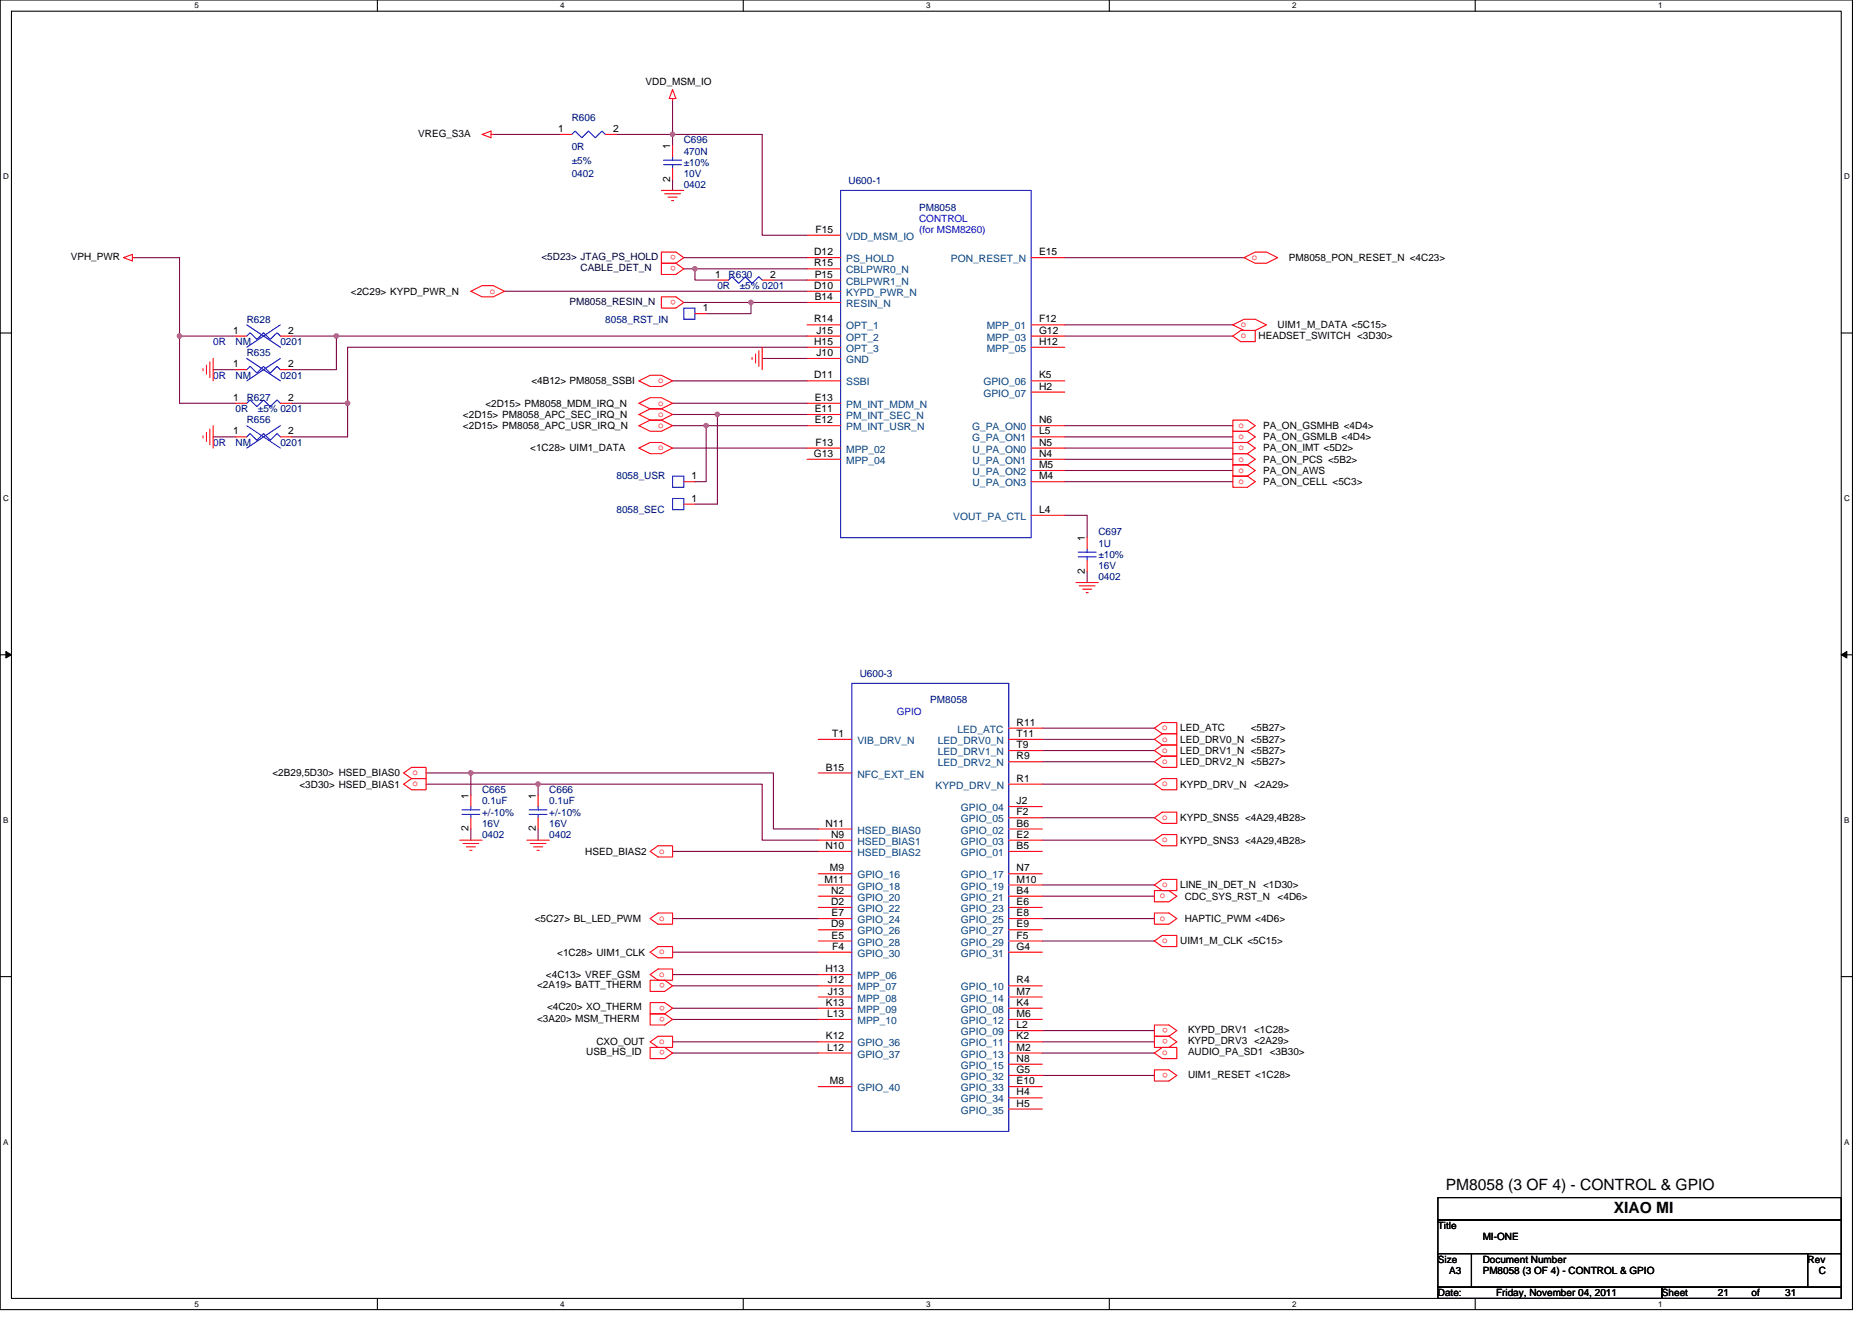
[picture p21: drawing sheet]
<svg xmlns="http://www.w3.org/2000/svg" width="297mm" height="210mm" viewBox="0 0 297 210" stroke-linecap="round" stroke-linejoin="round" font-family="sans-serif">
<defs><g id="words">
<g font-size="2.5">
<text x="229.4" y="188.9">PM8058 (3 OF 4) - CONTROL &amp; GPIO</text>
<text x="256.1" y="192.5">XIAO MI</text>
</g>
<g font-size="1.6">
<text x="102.4" y="13.5">VDD_MSM_IO</text>
<text x="66.4" y="21.7">VREG_S3A</text>
<text x="88.6" y="21">1</text>
<text x="97.3" y="21">2</text>
<text x="106.3" y="23.6" transform="rotate(-90 106.3 23.6)">1</text>
<text x="106.3" y="28.8" transform="rotate(-90 106.3 28.8)">2</text>
<text x="11.2" y="41.3">VPH_PWR</text>
<text x="129.2" y="40.5">D12</text>
<text x="129.4" y="37">F15</text>
<text x="164.9" y="40.5">E15</text>
<text x="204.5" y="41.4">PM8058_PON_RESET_N &lt;4C23&gt;</text>
<text x="55.7" y="46.8">&lt;2C29&gt; KYPD_PWR_N</text>
<text x="113.5" y="44.1">1</text>
<text x="122.2" y="44.1">2</text>
<text x="129.2" y="42.3">R15</text>
<text x="129.2" y="45.8">D10</text>
<text x="129.3" y="44.1">P15</text>
<text x="129.3" y="47.6">B14</text>
<text x="37" y="53">1</text>
<text x="45.7" y="53">2</text>
<text x="111.5" y="49.4">1</text>
<text x="129.2" y="51.2">R14</text>
<text x="129.6" y="53">J15</text>
<text x="164.9" y="51.2">F12</text>
<text x="164.9" y="53">G12</text>
<text x="199.7" y="53.9">HEADSET_SWITCH &lt;3D30&gt;</text>
<text x="202.7" y="52.1">UIM1_M_DATA &lt;5C15&gt;</text>
<text x="37" y="58.3">1</text>
<text x="45.7" y="58.3">2</text>
<text x="129.2" y="54.7">H15</text>
<text x="129.6" y="56.5">J10</text>
<text x="164.9" y="54.7">H12</text>
<text x="37" y="63.6">1</text>
<text x="45.7" y="63.6">2</text>
<text x="77" y="64.5">&lt;2D15&gt; PM8058_MDM_IRQ_N</text>
<text x="84.3" y="61">&lt;4B12&gt; PM8058_SSBI</text>
<text x="129.2" y="60.1">D11</text>
<text x="129.3" y="63.6">E13</text>
<text x="129.3" y="65.4">E11</text>
<text x="164.9" y="60.1">K5</text>
<text x="164.9" y="61.8">H2</text>
<text x="37" y="69">1</text>
<text x="45.7" y="69">2</text>
<text x="73.5" y="66.3">&lt;2D15&gt; PM8058_APC_SEC_IRQ_N</text>
<text x="73.5" y="68.1">&lt;2D15&gt; PM8058_APC_USR_IRQ_N</text>
<text x="84.1" y="71.6">&lt;1C28&gt; UIM1_DATA</text>
<text x="129.3" y="67.2">E12</text>
<text x="129.4" y="70.7">F13</text>
<text x="164.9" y="67.2">N6</text>
<text x="164.9" y="69">L5</text>
<text x="164.9" y="70.7">N5</text>
<text x="200.4" y="68.1">PA_ON_GSMHB &lt;4D4&gt;</text>
<text x="200.4" y="69.9">PA_ON_GSMLB &lt;4D4&gt;</text>
<text x="200.4" y="71.6">PA_ON_IMT &lt;5D2&gt;</text>
<text x="109.7" y="76.1">1</text>
<text x="129.1" y="72.5">G13</text>
<text x="164.9" y="72.5">N4</text>
<text x="164.9" y="74.3">M5</text>
<text x="164.9" y="76.1">M4</text>
<text x="200.4" y="73.4">PA_ON_PCS &lt;5B2&gt;</text>
<text x="200.4" y="75.2">PA_ON_AWS</text>
<text x="200.4" y="77">PA_ON_CELL &lt;5C3&gt;</text>
<text x="109.7" y="79.6">1</text>
<text x="164.9" y="81.4">L4</text>
<text x="172.1" y="85.9" transform="rotate(-90 172.1 85.9)">1</text>
<text x="172.1" y="91.1" transform="rotate(-90 172.1 91.1)">2</text>
<text x="132" y="117">T1</text>
<text x="161.3" y="117">T11</text>
<text x="161.3" y="118.7">T9</text>
<text x="161.3" y="115.2">R11</text>
<text x="187.3" y="117.9">LED_DRV0_N &lt;5B27&gt;</text>
<text x="187.3" y="119.7">LED_DRV1_N &lt;5B27&gt;</text>
<text x="187.3" y="116.1">LED_ATC</text>
<text x="198.5" y="116.1">&lt;5B27&gt;</text>
<text x="43.2" y="123.2">&lt;2B29,5D30&gt; HSED_BIAS0</text>
<text x="47.5" y="125">&lt;3D30&gt; HSED_BIAS1</text>
<text x="131.1" y="122.3">B15</text>
<text x="161.3" y="120.5">R9</text>
<text x="161.3" y="124.1">R1</text>
<text x="187.3" y="125">KYPD_DRV_N</text>
<text x="187.3" y="121.4">LED_DRV2_N &lt;5B27&gt;</text>
<text x="199" y="125">&lt;2A29&gt;</text>
<text x="74.3" y="132" transform="rotate(-90 74.3 132)">2</text>
<text x="74.3" y="126.8" transform="rotate(-90 74.3 126.8)">1</text>
<text x="85" y="132" transform="rotate(-90 85 132)">2</text>
<text x="85" y="126.8" transform="rotate(-90 85 126.8)">1</text>
<text x="131" y="131.2">N11</text>
<text x="161.3" y="127.6">J2</text>
<text x="161.3" y="129.4">F2</text>
<text x="161.3" y="131.2">B6</text>
<text x="187.3" y="130.3">KYPD_SNS5 &lt;4A29,4B28&gt;</text>
<text x="92.9" y="135.7">HSED_BIAS2</text>
<text x="131" y="134.7">N10</text>
<text x="131.9" y="133">N9</text>
<text x="161.3" y="133">E2</text>
<text x="161.3" y="134.7">B5</text>
<text x="187.3" y="133.9">KYPD_SNS3 &lt;4A29,4B28&gt;</text>
<text x="130.8" y="140.1">M11</text>
<text x="131.7" y="138.3">M9</text>
<text x="131.9" y="141.9">N2</text>
<text x="131.9" y="143.6">D2</text>
<text x="161.3" y="138.3">N7</text>
<text x="161.3" y="140.1">M10</text>
<text x="161.3" y="141.9">B4</text>
<text x="161.3" y="143.6">E6</text>
<text x="187.3" y="141">LINE_IN_DET_N</text>
<text x="188" y="142.8">CDC_SYS_RST_N</text>
<text x="200.4" y="141">&lt;1D30&gt;</text>
<text x="202.7" y="142.8">&lt;4D6&gt;</text>
<text x="84.9" y="146.3">&lt;5C27&gt; BL_LED_PWM</text>
<text x="131.9" y="147.2">D9</text>
<text x="131.9" y="145.4">E7</text>
<text x="131.9" y="149">E5</text>
<text x="161.3" y="145.4">E8</text>
<text x="161.3" y="147.2">E9</text>
<text x="161.3" y="149">F5</text>
<text x="187.3" y="149.9">UIM1_M_CLK &lt;5C15&gt;</text>
<text x="188" y="146.3">HAPTIC_PWM &lt;4D6&gt;</text>
<text x="86.6" y="155.2">&lt;4C13&gt; VREF_GSM</text>
<text x="88.4" y="151.7">&lt;1C28&gt; UIM1_CLK</text>
<text x="131" y="154.3">H13</text>
<text x="132.1" y="150.7">F4</text>
<text x="161.3" y="150.7">G4</text>
<text x="85.2" y="156.8">&lt;2A19&gt; BATT_THERM</text>
<text x="86.8" y="160.4">&lt;4C20&gt; XO_THERM</text>
<text x="131.1" y="159.6">K13</text>
<text x="131.3" y="161.4">L13</text>
<text x="131.3" y="156.1">J12</text>
<text x="131.3" y="157.9">J13</text>
<text x="161.3" y="156.1">R4</text>
<text x="161.3" y="157.9">M7</text>
<text x="161.3" y="159.6">K4</text>
<text x="161.3" y="161.4">M6</text>
<text x="85.2" y="162.2">&lt;3A20&gt; MSM_THERM</text>
<text x="93" y="167.5">USB_HS_ID</text>
<text x="94.6" y="165.9">CXO_OUT</text>
<text x="131.1" y="165">K12</text>
<text x="131.3" y="166.8">L12</text>
<text x="161.3" y="163.2">L2</text>
<text x="161.3" y="165">K2</text>
<text x="161.3" y="166.8">M2</text>
<text x="188.5" y="163.9">KYPD_DRV1 &lt;1C28&gt;</text>
<text x="188.5" y="165.7">KYPD_DRV3 &lt;2A29&gt;</text>
<text x="188.5" y="167.5">AUDIO_PA_SD1 &lt;3B30&gt;</text>
<text x="131.7" y="172.1">M8</text>
<text x="161.3" y="168.5">N8</text>
<text x="161.3" y="170.3">G5</text>
<text x="161.3" y="172.1">E10</text>
<text x="161.3" y="173.9">H4</text>
<text x="188.5" y="171">UIM1_RESET &lt;1C28&gt;</text>
<text x="161.3" y="175.6">H5</text>
<text x="228.2" y="195.1">Title</text>
<text x="235.3" y="196.8">MI-ONE</text>
<text x="228.2" y="200.4">Size</text>
<text x="229.9" y="202.2">A3</text>
<text x="235.3" y="200.4">Document Number</text>
<text x="235.3" y="202.2">PM8058 (3 OF 4) - CONTROL &amp; GPIO</text>
<text x="286.8" y="200.4">Rev</text>
<text x="288.6" y="202.2">C</text>
<text x="228.2" y="205.7">Date:</text>
<text x="237.4" y="205.7">Friday, November 04, 2011</text>
<text x="263.7" y="205.7">Sheet</text>
<text x="272.6" y="205.7">21</text>
<text x="277.9" y="205.7">of</text>
<text x="283.3" y="205.7">31</text>
</g>
<g font-size="1.6" fill="#000080">
<text x="90.7" y="19.2">R606</text>
<text x="90.7" y="23.8">0R</text>
<text x="108.5" y="22.8">C696</text>
<text x="90.7" y="26">±5%</text>
<text x="90.7" y="28.1">0402</text>
<text x="108.5" y="24.5">470N</text>
<text x="108.5" y="29.9">0402</text>
<text x="108.5" y="28.1">10V</text>
<text x="108.5" y="26.3">±10%</text>
<text x="134.6" y="29.1">U600-1</text>
<text x="145.8" y="33.4">PM8058</text>
<text x="113.8" y="45.9">0R</text>
<text x="115.6" y="44.1">R630</text>
<text x="117.4" y="45.9">±5% 0201</text>
<text x="39.2" y="51.2">R628</text>
<text x="96.1" y="51.2">8058_RST_IN</text>
<text x="37.4" y="54.8">NM</text>
<text x="39.2" y="56.5">R635</text>
<text x="44.5" y="54.8">0201</text>
<text x="37.4" y="60.1">NM</text>
<text x="37.4" y="65.4">0R</text>
<text x="39.2" y="63.6">R627</text>
<text x="40.9" y="65.4">±5% 0201</text>
<text x="44.5" y="60.1">0201</text>
<text x="37.4" y="70.8">NM</text>
<text x="39.2" y="67.2">R656</text>
<text x="44.5" y="70.8">0201</text>
<text x="97.8" y="76.1">8058_USR</text>
<text x="97.8" y="81.4">8058_SEC</text>
<text x="174.3" y="85">C697</text>
<text x="174.3" y="86.8">1U</text>
<text x="174.3" y="88.5">±10%</text>
<text x="174.3" y="90.3">16V</text>
<text x="174.3" y="92.1">0402</text>
<text x="136.4" y="107.4">U600-3</text>
<text x="147.6" y="111.7">PM8058</text>
<text x="76.5" y="125.9">C665</text>
<text x="87.2" y="125.9">C666</text>
<text x="76.5" y="127.7">0.1uF</text>
<text x="76.5" y="131.2">16V</text>
<text x="76.5" y="129.4">+/-10%</text>
<text x="87.2" y="127.7">0.1uF</text>
<text x="87.2" y="131.2">16V</text>
<text x="87.2" y="129.4">+/-10%</text>
<text x="76.5" y="133">0402</text>
<text x="87.2" y="133">0402</text>
</g>
<g font-size="1.6" fill="#00f">
<text x="145.8" y="35.2">CONTROL</text>
<text x="145.8" y="37">(for MSM8260)</text>
<text x="142.3" y="113.4">GPIO</text>
</g>
<g font-size="1.6" fill="#000040">
<text x="85.9" y="41.3">&lt;5D23&gt; JTAG_PS_HOLD</text>
<text x="92.1" y="43">CABLE_DET_N</text>
<text x="90.4" y="48.4">PM8058_RESIN_N</text>
</g>
<g font-size="1.6" fill="#f00">
<text x="107.2" y="40.5" transform="rotate(180 107.2 40.5)">o</text>
<text x="198.6" y="41.3">o</text>
<text x="77.7" y="46.6">o</text>
<text x="107.2" y="42.2" transform="rotate(180 107.2 42.2)">o</text>
<text x="107.2" y="47.6" transform="rotate(180 107.2 47.6)">o</text>
<text x="196.9" y="51.9">o</text>
<text x="196.9" y="53.7">o</text>
<text x="104.4" y="60.8">o</text>
<text x="104.4" y="64.4">o</text>
<text x="104.4" y="66.1">o</text>
<text x="104.4" y="67.9">o</text>
<text x="104.4" y="71.5">o</text>
<text x="196.5" y="67.9">o</text>
<text x="196.5" y="69.7">o</text>
<text x="196.5" y="71.5">o</text>
<text x="196.5" y="73.3">o</text>
<text x="196.5" y="75">o</text>
<text x="196.5" y="76.8">o</text>
<text x="184.4" y="117.7">o</text>
<text x="184.4" y="119.5">o</text>
<text x="184.4" y="115.9">o</text>
<text x="65.5" y="123">o</text>
<text x="65.5" y="124.8">o</text>
<text x="184.4" y="124.8">o</text>
<text x="184.4" y="121.3">o</text>
<text x="184.4" y="130.2">o</text>
<text x="104.6" y="135.5">o</text>
<text x="184.4" y="133.7">o</text>
<text x="184.1" y="142.6">o</text>
<text x="184.4" y="140.8">o</text>
<text x="104.6" y="146.2">o</text>
<text x="184.1" y="146.2">o</text>
<text x="184.4" y="149.7">o</text>
<text x="104.6" y="155">o</text>
<text x="104.6" y="151.5">o</text>
<text x="105.5" y="156" transform="rotate(180 105.5 156)">o</text>
<text x="105.5" y="159.6" transform="rotate(180 105.5 159.6)">o</text>
<text x="105.5" y="161.4" transform="rotate(180 105.5 161.4)">o</text>
<text x="104.6" y="165.7">o</text>
<text x="105.5" y="166.7" transform="rotate(180 105.5 166.7)">o</text>
<text x="184.4" y="167.5">o</text>
<text x="185.3" y="163.2" transform="rotate(180 185.3 163.2)">o</text>
<text x="185.3" y="164.9" transform="rotate(180 185.3 164.9)">o</text>
<text x="185.3" y="170.3" transform="rotate(180 185.3 170.3)">o</text>
</g>
<g font-size="1.6" fill="#004080">
<text x="134.3" y="38.1">VDD_MSM_IO</text>
<text x="134.3" y="41.6">PS_HOLD</text>
<text x="150.9" y="41.6">PON_RESET_N</text>
<text x="134.3" y="43.4">CBLPWR0_N</text>
<text x="134.3" y="45.2">CBLPWR1_N</text>
<text x="134.3" y="46.9">KYPD_PWR_N</text>
<text x="134.3" y="48.7">RESIN_N</text>
<text x="134.3" y="52.3">OPT_1</text>
<text x="156.6" y="52.3">MPP_01</text>
<text x="134.3" y="54.1">OPT_2</text>
<text x="134.3" y="55.8">OPT_3</text>
<text x="134.3" y="57.6">GND</text>
<text x="156.6" y="54.1">MPP_03</text>
<text x="156.6" y="55.8">MPP_05</text>
<text x="134.3" y="61.2">SSBI</text>
<text x="134.3" y="64.7">PM_INT_MDM_N</text>
<text x="156" y="61.2">GPIO_06</text>
<text x="156" y="62.9">GPIO_07</text>
<text x="134.3" y="66.5">PM_INT_SEC_N</text>
<text x="134.3" y="68.3">PM_INT_USR_N</text>
<text x="134.3" y="71.8">MPP_02</text>
<text x="154.2" y="68.3">G_PA_ON0</text>
<text x="154.2" y="70.1">G_PA_ON1</text>
<text x="154.3" y="71.8">U_PA_ON0</text>
<text x="134.3" y="73.6">MPP_04</text>
<text x="154.3" y="73.6">U_PA_ON1</text>
<text x="154.3" y="75.4">U_PA_ON2</text>
<text x="154.3" y="77.2">U_PA_ON3</text>
<text x="151.3" y="82.5">VOUT_PA_CTL</text>
<text x="136.1" y="118.1">VIB_DRV_N</text>
<text x="148.8" y="118.1">LED_DRV0_N</text>
<text x="148.8" y="119.8">LED_DRV1_N</text>
<text x="151.9" y="116.3">LED_ATC</text>
<text x="136.1" y="123.4">NFC_EXT_EN</text>
<text x="148.5" y="125.2">KYPD_DRV_N</text>
<text x="148.8" y="121.6">LED_DRV2_N</text>
<text x="152.5" y="128.7">GPIO_04</text>
<text x="152.5" y="130.5">GPIO_05</text>
<text x="136.1" y="132.3">HSED_BIAS0</text>
<text x="136.1" y="134.1">HSED_BIAS1</text>
<text x="136.1" y="135.8">HSED_BIAS2</text>
<text x="152.5" y="132.3">GPIO_02</text>
<text x="152.5" y="134.1">GPIO_03</text>
<text x="152.5" y="135.8">GPIO_01</text>
<text x="136.1" y="139.4">GPIO_16</text>
<text x="136.1" y="141.2">GPIO_18</text>
<text x="136.1" y="143">GPIO_20</text>
<text x="152.5" y="139.4">GPIO_17</text>
<text x="152.5" y="141.2">GPIO_19</text>
<text x="152.5" y="143">GPIO_21</text>
<text x="136.1" y="144.7">GPIO_22</text>
<text x="136.1" y="146.5">GPIO_24</text>
<text x="136.1" y="148.3">GPIO_26</text>
<text x="152.5" y="144.7">GPIO_23</text>
<text x="152.5" y="146.5">GPIO_25</text>
<text x="152.5" y="148.3">GPIO_27</text>
<text x="136.1" y="150.1">GPIO_28</text>
<text x="136.1" y="151.8">GPIO_30</text>
<text x="136.1" y="155.4">MPP_06</text>
<text x="152.5" y="150.1">GPIO_29</text>
<text x="152.5" y="151.8">GPIO_31</text>
<text x="136.1" y="157.2">MPP_07</text>
<text x="136.1" y="159">MPP_08</text>
<text x="136.1" y="160.7">MPP_09</text>
<text x="152.5" y="157.2">GPIO_10</text>
<text x="152.5" y="159">GPIO_14</text>
<text x="152.5" y="160.7">GPIO_08</text>
<text x="136.1" y="162.5">MPP_10</text>
<text x="136.1" y="166.1">GPIO_36</text>
<text x="136.1" y="167.9">GPIO_37</text>
<text x="152.5" y="162.5">GPIO_12</text>
<text x="152.5" y="164.3">GPIO_09</text>
<text x="152.5" y="166.1">GPIO_11</text>
<text x="152.5" y="167.9">GPIO_13</text>
<text x="136.1" y="173.2">GPIO_40</text>
<text x="152.5" y="169.6">GPIO_15</text>
<text x="152.5" y="171.4">GPIO_32</text>
<text x="152.5" y="173.2">GPIO_33</text>
<text x="152.5" y="175">GPIO_34</text>
<text x="152.5" y="176.7">GPIO_35</text>
</g>
<g font-size="1.6" fill="#0000a0">
<text x="33.8" y="54.8">0R</text>
<text x="33.8" y="60.1">0R</text>
<text x="33.8" y="70.8">0R</text>
</g>
<g font-size="1.3">
<text x="30.8" y="1.3">5</text>
<text x="88.9" y="1.3">4</text>
<text x="147" y="1.3">3</text>
<text x="205" y="1.3">2</text>
<text x="263.1" y="1.3">1</text>
<text x=".5" y="28.4">D</text>
<text x="292.6" y="28.4">D</text>
<text x=".5" y="79.5">C</text>
<text x="292.6" y="79.5">C</text>
<text x=".5" y="130.6">B</text>
<text x="292.6" y="130.6">B</text>
<text x=".5" y="181.7">A</text>
<text x="292.6" y="181.7">A</text>
<text x="30.8" y="207.4">5</text>
<text x="88.9" y="207.4">4</text>
<text x="147" y="207.4">3</text>
<text x="205" y="207.4">2</text>
<text x="263.1" y="207.4">1</text>
</g>
</g></defs>
<path d="M0 0h293.9v207.9h-293.9zM1.8 1.8h290.4v204.3h-290.4z" fill="none" stroke="#000" stroke-width=".17"/>
<g fill="#fff">
<path d="M30.8 .2h.7v1.4h-.7z"/>
<path d="M30.8 206.3h.7v1.4h-.7z"/>
</g>
<path d="M59.9 0v1.8M59.9 206.1v1.8" fill="none" stroke="#000" stroke-width=".17"/>
<g fill="#fff">
<path d="M88.9 .2h.7v1.4h-.7z"/>
<path d="M88.9 206.3h.7v1.4h-.7z"/>
</g>
<path d="M117.9 0v1.8M117.9 206.1v1.8" fill="none" stroke="#000" stroke-width=".17"/>
<g fill="#fff">
<path d="M147 .2h.7v1.4h-.7z"/>
<path d="M147 206.3h.7v1.4h-.7z"/>
</g>
<path d="M176 0v1.8M176 206.1v1.8" fill="none" stroke="#000" stroke-width=".17"/>
<g fill="#fff">
<path d="M205 .2h.7v1.4h-.7z"/>
<path d="M205 206.3h.7v1.4h-.7z"/>
</g>
<path d="M234.1 0v1.8M234.1 206.1v1.8" fill="none" stroke="#000" stroke-width=".17"/>
<g fill="#fff">
<path d="M263.1 .2h.7v1.4h-.7z"/>
<path d="M263.1 206.3h.7v1.4h-.7z"/>
<path d="M.5 27.3h.9v1.4h-.9z"/>
<path d="M292.6 27.3h.9v1.4h-.9z"/>
<path d="M.5 78.4h.9v1.4h-.9z"/>
<path d="M292.6 78.4h.9v1.4h-.9z"/>
</g>
<path d="M0 52.9h1.8M292.2 52.9h1.7" fill="none" stroke="#000" stroke-width=".17"/>
<g fill="#fff">
<path d="M.5 129.5h.8v1.4h-.8z"/>
<path d="M292.6 129.5h.9v1.4h-.9z"/>
</g>
<path d="M0 103.9h1.8M292.2 103.9h1.7" fill="none" stroke="#000" stroke-width=".17"/>
<path d="M.9 103.4l.9 .5-.9 .5zM292.2 103.9l.8-.5v1z" fill="#000" stroke="#000" stroke-width=".16"/>
<g fill="#fff">
<path d="M.5 180.5h.8v1.4h-.8z"/>
<path d="M292.6 180.5h.9v1.4h-.9z"/>
</g>
<path d="M0 155h1.8M292.2 155h1.7M228.2 190.1h64v3.5h-64zM228.2 193.6h64v5.4h-64zM228.2 199h5.3v5.3h-5.3zM233.5 199h53.3v5.3h-53.3zM286.8 199h5.4v5.3h-5.4zM228.2 204.3h35.5v1.8h-35.5zM263.7 204.3h28.5v1.8h-28.5z" fill="none" stroke="#000" stroke-width=".17"/>
<g fill="none" stroke="#800040" stroke-width=".17">
<path d="M106.7 16v5.3h14.2v16h7.2M78.3 21.3h10.6M97.8 21.3h8.9v1.8M106.7 28.4v1.8M21.4 40.9h7.1v12.4M28.5 53.3v10.7h8.9M28.5 53.3h8.9M33.8 58.7h3.6M46.3 53.3h7.1M53.4 53.3h74.7M53.4 53.3v5.4h-7.1M80 46.2h48.1"/>
<path d="M108.5 48h10.7v1.8h-7.1M108.5 40.9h19.6M108.5 42.7h1.8M110.3 42.7v1.7h3.5M110.3 42.7h17.8M119.2 48h8.9M120.9 56.9h7.2M122.7 44.4h5.4M128.1 55.1h-72.9v8.9M168.9 53.3h26.7M168.9 40.9h28.5M168.9 51.6h26.7"/>
<path d="M33.8 69.3h3.6M46.3 64h8.9M55.2 64v5.3h-8.9M106.7 71.1h21.4M106.7 67.6h5.4M106.7 65.8h7.1M106.7 60.5h21.4M106.7 64h21.4M112.1 67.6v8.9h-1.8M112.1 67.6h16M113.8 65.8v14.2h-3.5M113.8 65.8h14.3"/>
<path d="M168.9 67.6h26.7M168.9 69.3h26.7M168.9 71.1h26.7M168.9 72.9h26.7M168.9 74.7h26.7M168.9 76.5h26.7M168.9 81.8h3.6v3.5M172.5 90.7v1.8M165.4 115.6h17.8M165.4 117.3h17.8M165.4 119.1h17.8M67.6 124.5h17.8v1.7"/>
<path d="M67.6 122.7h7.1v3.5M74.7 122.7h48v8.9h7.1M74.7 131.6v1.7M85.4 131.6v1.7M85.4 124.5h35.5v8.8h8.9M106.7 135.1h23.1M165.4 124.5h17.8M165.4 129.8h17.8M165.4 133.3h17.8M165.4 120.9h17.8M106.7 151.1h23.1M106.7 154.7h23.1"/>
<path d="M106.7 156.5h23.1M106.7 145.8h23.1M165.4 140.5h17.8M165.4 142.2h17.8M165.4 149.4h17.8M165.4 145.8h17.8M106.7 160h23.1M106.7 161.8h23.1M106.7 165.4h23.1M106.7 167.1h23.1M165.4 163.6h17.8M165.4 170.7h17.8"/>
<path d="M165.4 165.4h17.8M165.4 167.1h17.8"/>
</g>
<g fill="#f0f" stroke="#f0f" stroke-width=".17">
<circle cx="55.1" cy="64" r=".35"/>
<circle cx="110.3" cy="42.7" r=".35"/>
<circle cx="28.5" cy="53.3" r=".35"/>
<circle cx="106.7" cy="21.3" r=".35"/>
<circle cx="112" cy="67.6" r=".35"/>
<circle cx="119.2" cy="48" r=".35"/>
<circle cx="53.4" cy="53.3" r=".35"/>
<circle cx="85.4" cy="124.4" r=".35"/>
<circle cx="74.7" cy="122.7" r=".35"/>
<circle cx="113.8" cy="65.8" r=".35"/>
</g>
<g fill="none" stroke="#f00" stroke-width=".17">
<path d="M106.7 14.2l.5 1.4h-1zM106.7 15.6v.4M76.5 21.3l1.4-.5v1.1zM77.9 21.3h.4M88.9 21.3h1.8M96.1 21.3h1.7M104.9 30.2h3.6M105.5 30.8h2.5M106 31.3h1.4M106.5 31.8h.4M106.7 23.1v1.8M106.7 26.7v1.7"/>
<path d="M128.1 37.3h5.3M19.6 40.9l1.4-.5v1zM21 40.9h.4M32.2 58.5v.3M32.8 58v1.4M33.3 57.4v2.5M33.8 56.9v3.6M37.4 53.3h1.8M37.4 58.7h1.8M44.5 53.3h1.8M44.5 58.7h1.8M74.7 46.2l1.8-.9h1.8l1.7 .9-1.7 .9h-1.8z"/>
<path d="M104.9 40h2.3l1.3 .9-1.3 .9h-2.3zM104.9 41.8h2.3l1.3 .9-1.3 .9h-2.3zM104.9 47.1h2.3l1.3 .9-1.3 .9h-2.3zM110.3 49.8h1.8M113.8 44.4h1.8M119.3 56.7v.4M119.9 56.2v1.4M120.4 55.6v2.5M120.9 55.1v3.6M120.9 44.4h1.8M128.1 40.9h5.3M128.1 42.7h5.3"/>
<path d="M128.1 44.4h5.3M128.1 46.2h5.3M128.1 48h5.3M128.1 51.6h5.3M128.1 53.3h5.3M128.1 55.1h5.3M128.1 56.9h5.3M163.6 40.9h5.3M163.6 51.6h5.3M163.6 53.3h5.3M163.6 55.1h5.3M195.6 51.6l1.8-.9h1.8l1.8 .9-1.8 .9h-1.8z"/>
<path d="M195.6 53.3l1.3-.8h2.3v1.7h-2.3zM197.4 40.9l1.8-.9h1.8l1.7 .9-1.7 .9h-1.8zM32.2 69.2v.3M32.8 68.6v1.5M33.3 68.1v2.5M33.8 67.6v3.5M37.4 64h1.8M37.4 69.3h1.8M44.5 64h1.8M44.5 69.3h1.8M101.4 60.5l1.8-.9h1.7l1.8 .9-1.8 .8h-1.7zM101.4 64l1.8-.9h1.7l1.8 .9-1.8 .9h-1.7z"/>
<path d="M101.4 65.8l1.8-.9h1.7l1.8 .9-1.8 .9h-1.7zM101.4 67.6l1.8-.9h1.7l1.8 .9-1.8 .9h-1.7zM101.4 71.1l1.8-.9h1.7l1.8 .9-1.8 .9h-1.7zM108.5 76.5h1.8M128.1 60.5h5.3M128.1 64h5.3M128.1 65.8h5.3M128.1 67.6h5.3M128.1 71.1h5.3M128.1 72.9h5.3M163.6 60.5h5.3M163.6 62.2h5.3"/>
<path d="M163.6 67.6h5.3M163.6 69.3h5.3M163.6 71.1h5.3M163.6 72.9h5.3M163.6 74.7h5.3M163.6 76.5h5.3M195.6 66.7h2.3l1.3 .9-1.3 .9h-2.3zM195.6 75.6h2.3l1.3 .9-1.3 .8h-2.3zM197.9 68.5l1.3 .8-1.3 .9M197.9 70.2l1.3 .9-1.3 .9M197.9 72l1.3 .9-1.3 .9M197.9 73.8l1.3 .9-1.3 .9"/>
<path d="M197.9 68.5h-2.3v1.7h2.3M197.9 70.2h-2.3v1.8h2.3M197.9 72h-2.3v1.8h2.3M197.9 73.8h-2.3v1.8h2.3M108.5 80h1.8M163.6 81.8h5.3M170.7 92.5h3.6M171.3 93h2.5M171.8 93.5h1.4M172.3 94.1h.4M172.5 85.3v1.8M172.5 88.9v1.8"/>
<path d="M129.8 117.3h5.4M160.1 115.6h5.3M160.1 117.3h5.3M160.1 119.1h5.3M183.2 115.6l1.2-.9h2.3v1.8h-2.3zM184.4 116.5h2.3v1.7h-2.3M184.4 118.2h2.3v1.8h-2.3M184.4 116.5l-1.2 .8 1.2 .9M184.4 118.2l-1.2 .9 1.2 .9M64 122.7l1.3-.9h2.3v1.8h-2.3zM64 124.5l1.3-.9h2.3v1.7h-2.3zM72.9 133.3h3.6"/>
<path d="M73.5 133.9h2.5M74 134.4h1.4M74.5 135h.4M74.7 126.2v1.8M74.7 129.8v1.8M83.6 133.3h3.6M84.1 133.9h2.5M84.7 134.4h1.4M85.2 135h.4M85.4 126.2v1.8M85.4 129.8v1.8M103.2 135.1l1.2-.9h2.3v1.8h-2.3z"/>
<path d="M129.8 122.7h5.4M129.8 131.6h5.4M129.8 133.3h5.4M129.8 135.1h5.4M129.8 138.7h5.4M160.1 120.9h5.3M160.1 124.5h5.3M160.1 128h5.3M160.1 129.8h5.3M160.1 131.6h5.3M160.1 133.3h5.3M160.1 135.1h5.3"/>
<path d="M160.1 138.7h5.3M183.2 133.3l1.2-.8h2.3v1.7h-2.3zM183.2 124.5l1.2-.9h2.3v1.7h-2.3zM183.2 129.8l1.2-.9h2.3v1.8h-2.3zM183.2 120.9l1.2-.9h2.3v1.8h-2.3zM103.2 155.6h2.3l1.2 .9-1.2 .9h-2.3zM103.2 159.1h2.3l1.2 .9-1.2 .9h-2.3zM103.2 154.7l1.2-.9h2.3v1.8h-2.3zM103.2 151.1l1.2-.9h2.3v1.8h-2.3zM103.2 145.8l1.2-.9h2.3v1.8h-2.3zM129.8 140.5h5.4M129.8 142.2h5.4"/>
<path d="M129.8 144h5.4M129.8 145.8h5.4M129.8 147.6h5.4M129.8 149.4h5.4M129.8 151.1h5.4M129.8 154.7h5.4M129.8 156.5h5.4M129.8 158.2h5.4M160.1 140.5h5.3M160.1 142.2h5.3M160.1 144h5.3M160.1 145.8h5.3"/>
<path d="M160.1 147.6h5.3M160.1 149.4h5.3M160.1 151.1h5.3M160.1 156.5h5.3M160.1 158.2h5.3M183.2 140.5l1.2-.9h2.3v1.8h-2.3zM183.2 149.4l1.2-.9h2.3v1.7h-2.3zM183.2 141.4h2.3l1.2 .8-1.2 .9h-2.3zM183.2 144.9h2.3l1.2 .9-1.2 .9h-2.3zM103.2 160.9h2.3l1.2 .9-1.2 .9h-2.3zM103.2 166.2h2.3l1.2 .9-1.2 .9h-2.3zM103.2 165.4l1.2-.9h2.3v1.7h-2.3z"/>
<path d="M129.8 160h5.4M129.8 161.8h5.4M129.8 165.4h5.4M129.8 167.1h5.4M129.8 172.5h5.4M160.1 160h5.3M160.1 161.8h5.3M160.1 163.6h5.3M160.1 165.4h5.3M160.1 167.1h5.3M160.1 168.9h5.3M160.1 170.7h5.3"/>
<path d="M160.1 172.5h5.3M160.1 174.2h5.3M160.1 176h5.3M183.2 167.1l1.2-.9h2.3v1.8h-2.3zM183.2 162.7h2.3l1.2 .9-1.2 .9h-2.3zM183.2 169.8h2.3l1.2 .9-1.2 .9h-2.3zM183.2 164.5h2.3l1.2 .9-1.2 .8h-2.3z"/>
</g>
<g fill="none" stroke="#00f" stroke-width=".17">
<path d="M90.7 21.3l.5-.5 1.1 1.1 1.1-1.1 1 1.1 1.1-1.1 .6 .5M105.3 25.4h2.8M105.3 26.1h2.8M106.7 24.9v.5M106.7 26.1v.6M133.4 30.2h30.2v55.1h-30.2zM39.2 53.3l.5-.5 1.1 1.1 1-1.1 1.1 1.1 1.1-1.1 .5 .5M39.2 58.7l.5-.6 1.1 1.1 1-1.1 1.1 1.1 1.1-1.1 .5 .6M39.2 51.6l5.3 3.5M39.2 56.9l5.3 3.6M44.5 51.6l-5.3 3.5M44.5 56.9l-5.3 3.6"/>
<path d="M108.5 48.9h1.8v1.8h-1.8zM115.6 44.4l.5-.5 1.1 1.1 1.1-1.1 1 1.1 1.1-1.1 .5 .5M39.2 64l.5-.5 1.1 1 1-1 1.1 1 1.1-1 .5 .5M39.2 69.3l.5-.5 1.1 1.1 1-1.1 1.1 1.1 1.1-1.1 .5 .5M39.2 67.6l5.3 3.5M44.5 67.6l-5.3 3.5M106.7 79.1h1.8v1.8h-1.8zM106.7 75.6h1.8v1.7h-1.8zM171.1 87.7h2.8M171.1 88.4h2.8M172.5 87.1v.6M172.5 88.4v.5"/>
<path d="M135.2 108.5h24.9v71.1h-24.9zM73.3 128.5h2.8M73.3 129.3h2.8M74.7 128v.5M74.7 129.3v.5M84 128.5h2.8M84 129.3h2.8M85.4 128v.5M85.4 129.3v.5"/>
</g>
<use href="#words"/>
</svg>
